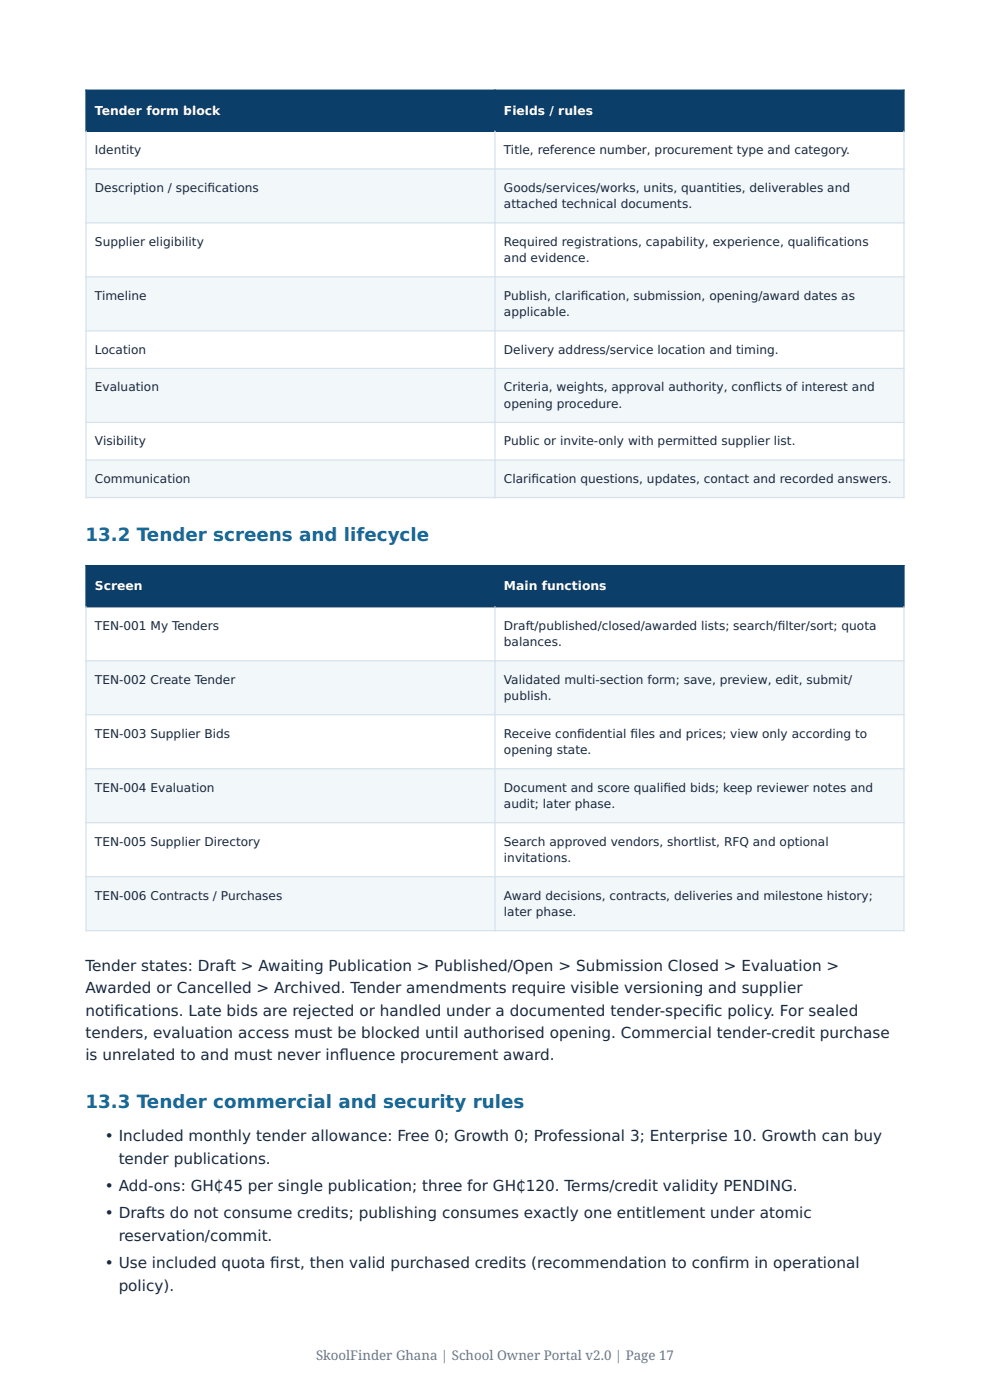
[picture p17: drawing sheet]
<svg xmlns="http://www.w3.org/2000/svg" width="210mm" height="297mm" viewBox="0 0 210 297" stroke-linecap="round" stroke-linejoin="round" font-family="sans-serif">
<defs><g id="words">
<g font-size="3.9" fill="#136b9b">
<text x="18.1" y="114.8">13.2 Tender screens and lifecycle</text>
<text x="18.1" y="235">13.3 Tender commercial and security rules</text>
</g>
<g font-size="3.2" fill="#18283d">
<text x="18.1" y="206">Tender states: Draft &gt; Awaiting Publication &gt; Published/Open &gt; Submission Closed &gt; Evaluation &gt;</text>
<text x="18.1" y="210.7">Awarded or Cancelled &gt; Archived. Tender amendments require visible versioning and supplier</text>
<text x="18.1" y="215.5">notif</text>
<text x="24.3" y="215.5">ications. Late bids are rejected or handled under a documented tender-specif</text>
<text x="149.5" y="215.5">ic policy. For sealed</text>
<text x="18.1" y="220.2">tenders, evaluation access must be blocked until authorised opening. Commercial tender-credit purchase</text>
<text x="18.1" y="225">is unrelated to and must never inf</text>
<text x="72" y="225">luence procurement award.</text>
<text x="22.2" y="242.1">• Included monthly tender allowance: Free 0; Growth 0; Professional 3; Enterprise 10. Growth can buy</text>
<text x="25.2" y="246.9">tender publications.</text>
<text x="22.2" y="252.7">• Add-ons: GH₵45 per single publication; three for GH₵120. Terms/credit validity PENDING.</text>
<text x="22.2" y="258.5">• Drafts do not consume credits; publishing consumes exactly one entitlement under atomic</text>
<text x="25.2" y="263.2">reservation/commit.</text>
<text x="22.2" y="269">• Use included quota f</text>
<text x="57.3" y="269">irst, then valid purchased credits (recommendation to conf</text>
<text x="152.5" y="269">irm in operational</text>
<text x="25.2" y="273.8">policy).</text>
</g>
<text font-size="2.8" fill="#66788a" x="67" y="288.6">SkoolFinder Ghana | School Owner Portal v2.0 | Page 17</text>
<g font-size="2.6" fill="#fff">
<text x="20.1" y="24.4">Tender form block</text>
<text x="106.9" y="24.4">Fields / rules</text>
<text x="20.1" y="125.3">Screen</text>
<text x="106.9" y="125.3">Main functions</text>
</g>
<g font-size="2.6" fill="#18283d">
<text x="20.1" y="32.7">Identity</text>
<text x="106.9" y="32.7">Title, reference number, procurement type and category.</text>
<text x="20.1" y="40.7">Description / specif</text>
<text x="44" y="40.7">ications</text>
<text x="106.9" y="40.7">Goods/services/works, units, quantities, deliverables and</text>
<text x="106.9" y="44.2">attached technical documents.</text>
<text x="20.1" y="52.2">Supplier eligibility</text>
<text x="106.9" y="52.2">Required registrations, capability, experience, qualif</text>
<text x="173.4" y="52.2">ications</text>
<text x="106.9" y="55.6">and evidence.</text>
<text x="20.1" y="63.6">Timeline</text>
<text x="106.9" y="63.6">Publish, clarif</text>
<text x="123.2" y="63.6">ication, submission, opening/award dates as</text>
<text x="106.9" y="67.1">applicable.</text>
<text x="20.1" y="75.1">Location</text>
<text x="106.9" y="75.1">Delivery address/service location and timing.</text>
<text x="20.1" y="83">Evaluation</text>
<text x="106.9" y="83">Criteria, weights, approval authority, conf</text>
<text x="159.8" y="83">licts of interest and</text>
<text x="106.9" y="86.5">opening procedure.</text>
<text x="20.1" y="94.5">Visibility</text>
<text x="106.9" y="94.5">Public or invite-only with permitted supplier list.</text>
<text x="20.1" y="102.5">Communication</text>
<text x="106.9" y="102.5">Clarif</text>
<text x="112.8" y="102.5">ication questions, updates, contact and recorded answers.</text>
<text x="20.1" y="133.6">TEN-001 My Tenders</text>
<text x="106.9" y="133.6">Draft/published/closed/awarded lists; search/f</text>
<text x="106.9" y="137.1">balances.</text>
<text x="165" y="133.6">ilter/sort; quota</text>
<text x="20.1" y="145.1">TEN-002 Create Tender</text>
<text x="106.9" y="145.1">Validated multi-section form; save, preview, edit, submit/</text>
<text x="106.9" y="148.5">publish.</text>
<text x="20.1" y="156.5">TEN-003 Supplier Bids</text>
<text x="106.9" y="156.5">Receive conf</text>
<text x="106.9" y="160">opening state.</text>
<text x="122.4" y="156.5">idential f</text>
<text x="133.7" y="156.5">iles and prices; view only according to</text>
<text x="20.1" y="168">TEN-004 Evaluation</text>
<text x="106.9" y="168">Document and score qualif</text>
<text x="140.7" y="168">ied bids; keep reviewer notes and</text>
<text x="106.9" y="171.4">audit; later phase.</text>
<text x="20.1" y="179.4">TEN-005 Supplier Directory</text>
<text x="106.9" y="179.4">Search approved vendors, shortlist, RFQ and optional</text>
<text x="106.9" y="182.9">invitations.</text>
<text x="20.1" y="190.9">TEN-006 Contracts / Purchases</text>
<text x="106.9" y="190.9">Award decisions, contracts, deliveries and milestone history;</text>
<text x="106.9" y="194.3">later phase.</text>
</g>
</g></defs>
<g fill="#0b3e68">
<path d="M18.2 19.1h86.8v8.8h-86.8z"/>
<path d="M105 19.1h86.8v8.8h-86.8z"/>
</g>
<g fill="#f2f7fa">
<path d="M18.2 35.8h86.8v11.5h-86.8z"/>
<path d="M105 35.8h86.8v11.5h-86.8z"/>
<path d="M18.2 58.7h86.8v11.5h-86.8z"/>
<path d="M105 58.7h86.8v11.5h-86.8z"/>
<path d="M18.2 78.2h86.8v11.4h-86.8z"/>
<path d="M105 78.2h86.8v11.4h-86.8z"/>
<path d="M18.2 97.6h86.8v8h-86.8z"/>
<path d="M105 97.6h86.8v8h-86.8z"/>
</g>
<path d="M18.1 19.1h173.8M18.2 19v9M105 19v9M191.8 19v9M18.1 27.9h173.8" fill="none" stroke="#0b3e68" stroke-width=".26"/>
<path d="M18.1 35.8h173.8M18.2 27.7v78M105 27.7v78M191.8 27.7v78M18.1 47.3h173.8M18.1 58.7h173.8M18.1 70.2h173.8M18.1 78.2h173.8M18.1 89.6h173.8M18.1 97.6h173.8M18.1 105.6h173.8" fill="none" stroke="#d6e2ec" stroke-width=".26"/>
<g fill="#0b3e68">
<path d="M18.2 120h86.8v8.7h-86.8z"/>
<path d="M105 120h86.8v8.7h-86.8z"/>
</g>
<g fill="#f2f7fa">
<path d="M18.2 140.2h86.8v11.4h-86.8z"/>
<path d="M105 140.2h86.8v11.4h-86.8z"/>
<path d="M18.2 163.1h86.8v11.4h-86.8z"/>
<path d="M105 163.1h86.8v11.4h-86.8z"/>
<path d="M18.2 186h86.8v11.4h-86.8z"/>
<path d="M105 186h86.8v11.4h-86.8z"/>
</g>
<path d="M18.1 120h173.8M18.2 119.9v9M105 119.9v9M191.8 119.9v9M18.1 128.7h173.8" fill="none" stroke="#0b3e68" stroke-width=".26"/>
<path d="M18.2 128.6v69M105 128.6v69M191.8 128.6v69M18.1 140.2h173.8M18.1 151.6h173.8M18.1 163.1h173.8M18.1 174.5h173.8M18.1 186h173.8M18.1 197.4h173.8" fill="none" stroke="#d6e2ec" stroke-width=".26"/>
<use href="#words"/>
</svg>
